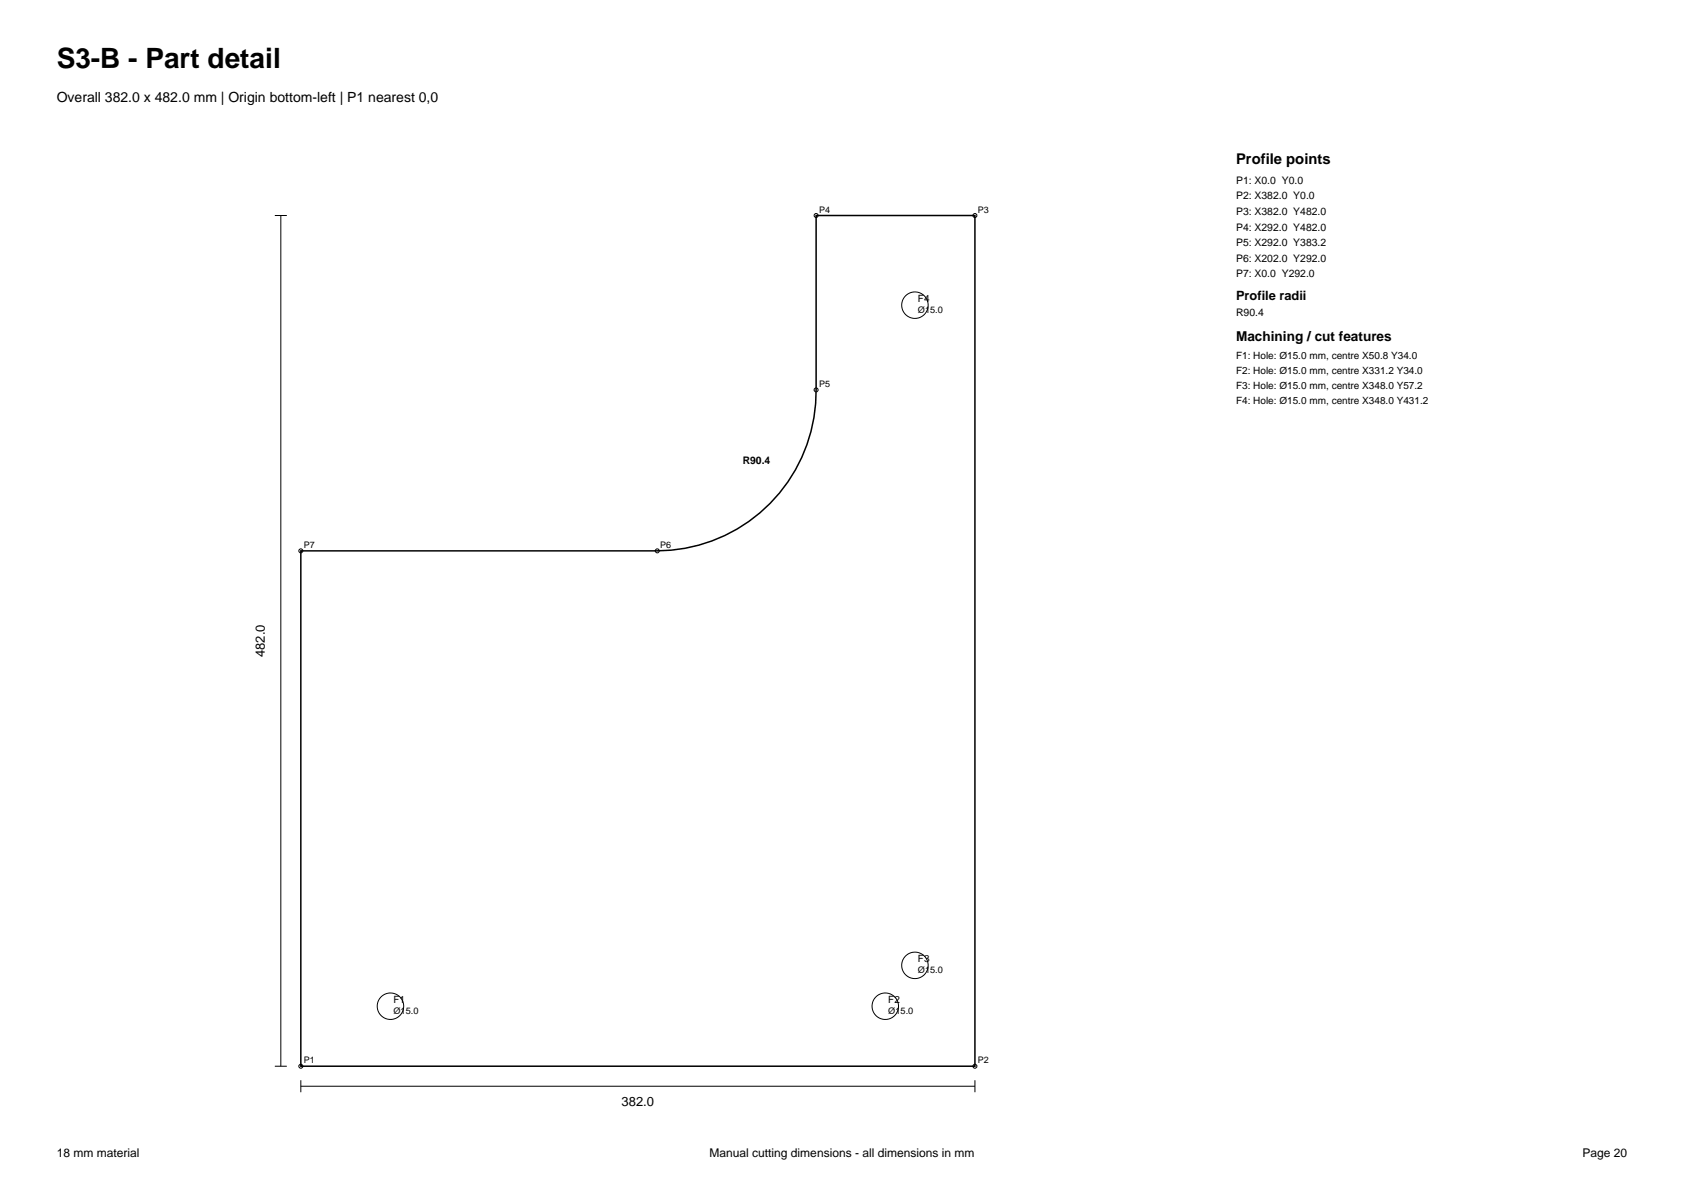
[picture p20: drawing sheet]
<svg xmlns="http://www.w3.org/2000/svg" width="297mm" height="210mm" viewBox="0 0 297 210" stroke-linecap="round" stroke-linejoin="round" font-family="sans-serif">
<defs><g id="words">
<text font-size="4.9" x="10" y="12">S3-B - Part detail</text>
<text font-size="2.6" x="218" y="29">Profile points</text>
<text font-size="2.5" x="10" y="18">Overall 382.0 x 482.0 mm | Origin bottom-left | P1 nearest 0,0</text>
<text font-size="2.4" x="218" y="60">Machining / cut features</text>
<g font-size="2.3">
<text x="218" y="52.8">Profile radii</text>
<text x="46.7" y="115.9" transform="rotate(-90 46.7 115.9)">482.0</text>
<text x="109.6" y="195.1">382.0</text>
</g>
<g font-size="2.1">
<text x="10" y="204">18 mm material</text>
<text x="125.2" y="204">Manual cutting dimensions - all dimensions in mm</text>
<text x="279.1" y="204">Page 20</text>
</g>
<g font-size="1.8">
<text x="218" y="32.4">P1: X0.0 Y0.0</text>
<text x="218" y="35.1">P2: X382.0 Y0.0</text>
<text x="218" y="37.9">P3: X382.0 Y482.0</text>
<text x="218" y="40.7">P4: X292.0 Y482.0</text>
<text x="218" y="43.4">P5: X292.0 Y383.2</text>
<text x="218" y="46.1">P6: X202.0 Y292.0</text>
<text x="161.9" y="53.2">F4</text>
<text x="218" y="48.9">P7: X0.0 Y292.0</text>
<text x="218" y="55.6">R90.4</text>
<text x="218" y="63.2">F1: Hole: Ø15.0 mm, centre X50.8 Y34.0</text>
<text x="218" y="65.9">F2: Hole: Ø15.0 mm, centre X331.2 Y34.0</text>
<text x="218" y="68.6">F3: Hole: Ø15.0 mm, centre X348.0 Y57.2</text>
<text x="218" y="71.2">F4: Hole: Ø15.0 mm, centre X348.0 Y431.2</text>
<text x="131" y="81.9">R90.4</text>
<text x="161.9" y="169.6">F3</text>
<text x="69.4" y="176.8">F1</text>
<text x="156.7" y="176.8">F2</text>
</g>
<g font-size="1.6">
<text x="144.5" y="37.5">P4</text>
<text x="172.5" y="37.5">P3</text>
<text x="161.9" y="55.1">Ø15.0</text>
<text x="144.5" y="68.2">P5</text>
<text x="53.6" y="96.6">P7</text>
<text x="116.4" y="96.6">P6</text>
<text x="161.9" y="171.5">Ø15.0</text>
<text x="69.4" y="178.7">Ø15.0</text>
<text x="156.7" y="178.7">Ø15.0</text>
<text x="53.6" y="187.5">P1</text>
<text x="172.5" y="187.5">P2</text>
</g>
</g></defs>
<path d="M53.1 97.1h62.8a28.1 28.1 0 0 0 28-28.4v-30.7h28v150h-118.8z" fill="none" stroke="#000" stroke-width=".26"/>
<g fill="none" stroke="#000" stroke-width=".18">
<path d="M48.5 38h2.1M49.5 38v150M48.5 188h2.1M53.1 191.5h118.8M53.1 190.5v2.1M171.9 190.5v2.1"/>
<circle cx="143.9" cy="38" r=".35"/>
<circle cx="171.9" cy="38" r=".35"/>
<circle cx="161.4" cy="53.8" r="2.33"/>
<circle cx="143.9" cy="68.7" r=".35"/>
<circle cx="53.1" cy="97.1" r=".35"/>
<circle cx="115.9" cy="97.1" r=".35"/>
<circle cx="68.9" cy="177.4" r="2.33"/>
<circle cx="156.1" cy="177.4" r="2.33"/>
<circle cx="161.4" cy="170.2" r="2.33"/>
<circle cx="53.1" cy="188" r=".35"/>
<circle cx="171.9" cy="188" r=".35"/>
</g>
<use href="#words"/>
</svg>
